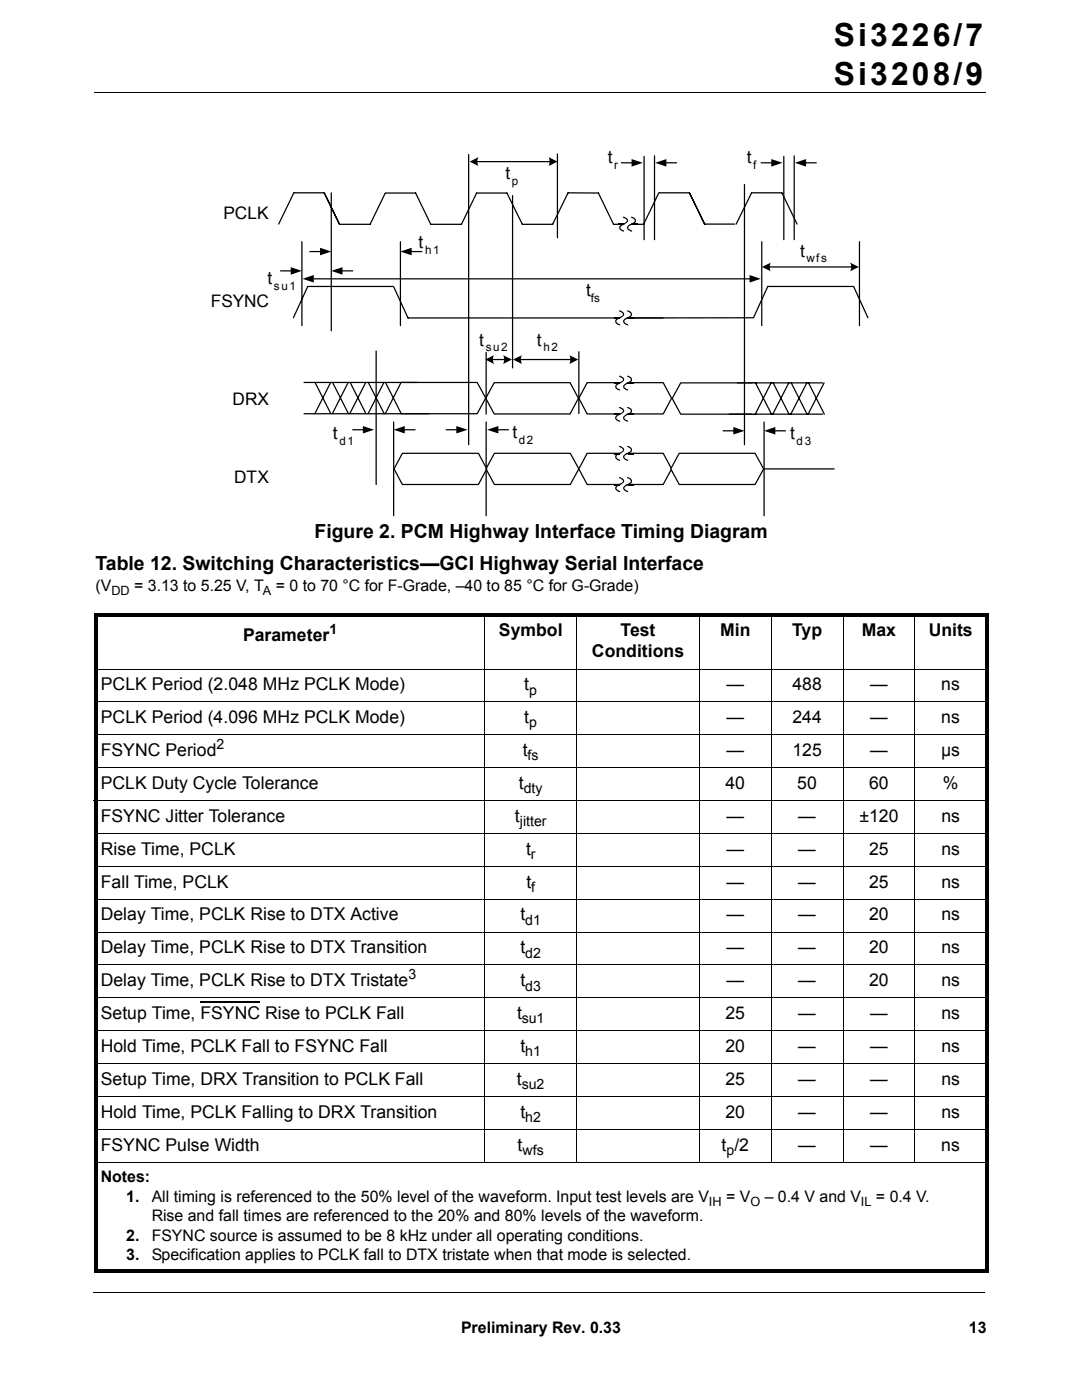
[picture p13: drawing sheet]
<svg xmlns="http://www.w3.org/2000/svg" width="216mm" height="279mm" viewBox="0 0 216 279" stroke-linecap="round" stroke-linejoin="round" font-family="sans-serif">
<defs><g id="words">
<g font-size="6.3">
<text x="166.4" y="9.2">Si3226/7</text>
<text x="166.4" y="17">Si3208/9</text>
</g>
<g font-size="3.9">
<text x="62.8" y="107.4">Figure 2. PCM Highway Interface Timing Diagram</text>
<text x="19" y="113.8">Table 12. Switching Characteristics—GCI Highway Serial Interface</text>
</g>
<g font-size="3.5">
<text x="48.5" y="127.9">Parameter</text>
<text x="99.5" y="127">Symbol</text>
<text x="118.1" y="131.2">Conditions</text>
<text x="123.8" y="127">Test</text>
<text x="143.7" y="127">Min</text>
<text x="158.1" y="127">Typ</text>
<text x="171.9" y="127">Max</text>
<text x="185.3" y="127">Units</text>
<text x="20.1" y="137.8">PCLK Period (2.048 MHz PCLK Mode)</text>
<text x="104.6" y="137.8">t</text>
<text x="145" y="137.8">—</text>
<text x="158.1" y="137.8">488</text>
<text x="173.6" y="137.8">—</text>
<text x="187.8" y="137.8">ns</text>
<text x="20.1" y="144.3">PCLK Period (4.096 MHz PCLK Mode)</text>
<text x="104.6" y="144.3">t</text>
<text x="145" y="144.3">—</text>
<text x="158.1" y="144.3">244</text>
<text x="173.6" y="144.3">—</text>
<text x="187.8" y="144.3">ns</text>
<text x="20.1" y="150.9">FSYNC Period</text>
<text x="104.3" y="150.9">t</text>
<text x="145" y="150.9">—</text>
<text x="158.1" y="150.9">125</text>
<text x="173.6" y="150.9">—</text>
<text x="187.8" y="150.9">µs</text>
<text x="20.1" y="157.4">PCLK Duty Cycle Tolerance</text>
<text x="103.5" y="157.4">t</text>
<text x="144.8" y="157.4">40</text>
<text x="159.1" y="157.4">50</text>
<text x="173.4" y="157.4">60</text>
<text x="188.1" y="157.4">%</text>
<text x="20.1" y="164">FSYNC Jitter Tolerance</text>
<text x="102.7" y="164">t</text>
<text x="145" y="164">—</text>
<text x="159.3" y="164">—</text>
<text x="171.5" y="164">±120</text>
<text x="187.8" y="164">ns</text>
<text x="20.1" y="170.6">Rise Time, PCLK</text>
<text x="105" y="170.6">t</text>
<text x="145" y="170.6">—</text>
<text x="159.3" y="170.6">—</text>
<text x="173.4" y="170.6">25</text>
<text x="187.8" y="170.6">ns</text>
<text x="20.1" y="177.1">Fall Time, PCLK</text>
<text x="105.1" y="177.1">t</text>
<text x="145" y="177.1">—</text>
<text x="159.3" y="177.1">—</text>
<text x="173.4" y="177.1">25</text>
<text x="187.8" y="177.1">ns</text>
<text x="20.1" y="183.7">Delay Time, PCLK Rise to DTX Active</text>
<text x="103.9" y="183.7">t</text>
<text x="145" y="183.7">—</text>
<text x="159.3" y="183.7">—</text>
<text x="173.4" y="183.7">20</text>
<text x="187.8" y="183.7">ns</text>
<text x="20.1" y="190.2">Delay Time, PCLK Rise to DTX Transition</text>
<text x="103.9" y="190.2">t</text>
<text x="145" y="190.2">—</text>
<text x="159.3" y="190.2">—</text>
<text x="173.4" y="190.2">20</text>
<text x="187.8" y="190.2">ns</text>
<text x="20.1" y="196.8">Delay Time, PCLK Rise to DTX Tristate</text>
<text x="103.9" y="196.8">t</text>
<text x="145" y="196.8">—</text>
<text x="159.3" y="196.8">—</text>
<text x="173.4" y="196.8">20</text>
<text x="187.8" y="196.8">ns</text>
<text x="20.1" y="203.4">Setup Time, FSYNC Rise to PCLK Fall</text>
<text x="103.2" y="203.4">t</text>
<text x="144.8" y="203.4">25</text>
<text x="159.3" y="203.4">—</text>
<text x="173.6" y="203.4">—</text>
<text x="187.8" y="203.4">ns</text>
<text x="20.1" y="209.9">Hold Time, PCLK Fall to FSYNC Fall</text>
<text x="103.9" y="209.9">t</text>
<text x="144.8" y="209.9">20</text>
<text x="159.3" y="209.9">—</text>
<text x="173.6" y="209.9">—</text>
<text x="187.8" y="209.9">ns</text>
<text x="20.1" y="216.5">Setup Time, DRX Transition to PCLK Fall</text>
<text x="103.2" y="216.5">t</text>
<text x="144.8" y="216.5">25</text>
<text x="159.3" y="216.5">—</text>
<text x="173.6" y="216.5">—</text>
<text x="187.8" y="216.5">ns</text>
<text x="20.1" y="223.1">Hold Time, PCLK Falling to DRX Transition</text>
<text x="103.9" y="223.1">t</text>
<text x="144.8" y="223.1">20</text>
<text x="159.3" y="223.1">—</text>
<text x="173.6" y="223.1">—</text>
<text x="187.8" y="223.1">ns</text>
<text x="20.1" y="229.6">FSYNC Pulse Width</text>
<text x="103.3" y="229.6">t</text>
<text x="144" y="229.6">t /2</text>
<text x="159.3" y="229.6">—</text>
<text x="173.6" y="229.6">—</text>
<text x="187.8" y="229.6">ns</text>
</g>
<g font-size="3.4">
<text x="100.9" y="35.8">t</text>
<text x="121.3" y="32.6">t</text>
<text x="149" y="32.6">t</text>
<text x="44.6" y="43.6">PCLK</text>
<text x="83.5" y="49.6">t</text>
<text x="159.6" y="51.2">t</text>
<text x="53.4" y="56.7">t</text>
<text x="116.9" y="59.1">t</text>
<text x="42.1" y="61.3">FSYNC</text>
<text x="95.6" y="69">t</text>
<text x="107.1" y="69">t</text>
<text x="46.4" y="80.8">DRX</text>
<text x="66.4" y="87.7">t</text>
<text x="102.2" y="87.5">t</text>
<text x="157.7" y="87.7">t</text>
<text x="46.7" y="96.3">DTX</text>
</g>
<g font-size="3.2">
<text x="19" y="117.9">(V</text>
<text x="26.8" y="117.9">= 3.13 to 5.25 V, T</text>
<text x="55" y="117.9">= 0 to 70 °C for F-Grade, –40 to 85 °C for G-Grade)</text>
<text x="20.1" y="235.9">Notes:</text>
<text x="25.2" y="239.8">1.</text>
<text x="30.3" y="239.8">All timing is referenced to the 50% level of the waveform. Input test levels are V</text>
<text x="144.9" y="239.8">= V</text>
<text x="152.6" y="239.8">– 0.4 V and V</text>
<text x="174.8" y="239.8">= 0.4 V.</text>
<text x="30.3" y="243.7">Rise and fall times are referenced to the 20% and 80% levels of the waveform.</text>
<text x="25.2" y="247.6">2.</text>
<text x="25.2" y="251.5">3.</text>
<text x="30.3" y="247.6">FSYNC source is assumed to be 8 kHz under all operating conditions.</text>
<text x="30.3" y="251.5">Specification applies to PCLK fall to DTX tristate when that mode is selected.</text>
<text x="92" y="266">Preliminary Rev. 0.33</text>
<text x="193.3" y="266">13</text>
</g>
<g font-size="2.8">
<text x="65.7" y="126.5">1</text>
<text x="105.6" y="138.6">p</text>
<text x="43.2" y="149.5">2</text>
<text x="105.6" y="145.2">p</text>
<text x="105.3" y="151.7">fs</text>
<text x="104.5" y="158.3">dty</text>
<text x="103.7" y="164.9">jitter</text>
<text x="105.9" y="171.4">r</text>
<text x="106" y="178">f</text>
<text x="104.8" y="184.6">d1</text>
<text x="104.8" y="191.1">d2</text>
<text x="81.5" y="195.4">3</text>
<text x="104.8" y="197.7">d3</text>
<text x="104.1" y="204.3">su1</text>
<text x="104.8" y="210.8">h1</text>
<text x="104.1" y="217.4">su2</text>
<text x="104.8" y="223.9">h2</text>
<text x="104.3" y="230.5">wfs</text>
<text x="145" y="230.5">p</text>
</g>
<g font-size="2.5">
<text x="22.2" y="118.7">DD</text>
<text x="52.5" y="118.7">A</text>
<text x="141.5" y="240.6">IH</text>
<text x="149.7" y="240.6">O</text>
<text x="171.8" y="240.6">IL</text>
</g>
<g font-size="2.3">
<text x="122.6" y="33.7">r</text>
<text x="150.3" y="33.7">f</text>
<text x="102.2" y="36.9">p</text>
<text x="84.8" y="50.7">h1</text>
<text x="160.9" y="52.4">wfs</text>
<text x="54.7" y="57.8">su1</text>
<text x="117.9" y="60.3">fs</text>
<text x="96.9" y="70.1">su2</text>
<text x="108.4" y="70.1">h2</text>
<text x="67.7" y="88.8">d1</text>
<text x="103.5" y="88.6">d2</text>
<text x="159" y="88.8">d3</text>
</g>
</g></defs>
<path d="M18.8 18.4h177.8M18.6 257.9h177.8" fill="none" stroke="#000" stroke-width=".2"/>
<path d="M19.2 259.5h30.7v14.7h-30.7z" fill="#fff"/>
<path d="M40 200h11.9" fill="none" stroke="#000" stroke-width=".25"/>
<path d="M18.7 122.4h178.5v.7h-178.5zM18.7 253.3h178.5v.7h-178.5zM18.7 123.1h.7v130.2h-.7zM196.5 123.1h.7v130.2h-.7z" fill="#000"/>
<g fill="none" stroke="#000" stroke-width=".2">
<path d="M18.7 133.5h178.5M96.8 122.4v109.7M115.1 122.4v109.7M139.6 122.4v109.7M153.9 122.4v109.7M168.2 122.4v109.7M182.5 122.4v109.7M18.7 140.1h178.5M18.7 146.6h178.5M18.7 153.2h178.5M18.7 159.8h178.5M18.7 166.3h178.5"/>
<path d="M18.7 172.9h178.5M18.7 179.5h178.5M18.7 186h178.5M18.7 192.6h178.5M18.7 199.1h178.5M18.7 205.7h178.5M18.7 212.3h178.5M18.7 218.8h178.5M18.7 225.4h178.5M18.7 231.9h178.5"/>
</g>
<path d="M41.2 28.5h133.5v75h-133.5z" fill="#fff"/>
<path d="M170.2 57.2h-17l-2.9 6.2M170.3 57.2l2.9 6.2M98.2 71.8h2.6M70.4 85.8h2.2M80.6 85.8h2.2M152 93.6h14.4" fill="none" stroke="#000" stroke-width=".25"/>
<path d="M96.8 71.8l1.8-.9-.2 .6 .2 1.1zM100.4 70.9l1.8 .9-1.8 .8 .2-.7zM72.4 85l2.2 .8-2.2 .7zM78.5 85.8l2.3-.8v1.5z" fill="#000"/>
<path d="M98.6 76.4h15.1l1.7 3.1-1.7 3.1h-15.1l-1.7-3.1z" fill="#fff" stroke="#000" stroke-width=".25"/>
<path d="M61.4 57.2h17M123.8 63.5h8.5M78.5 84.2v18.7" fill="none" stroke="#000" stroke-width=".25"/>
<path d="M80.1 76.3h15.1l1.7 3.1-1.7 3.2h-15.1l-1.7-3.2z" fill="#fff" stroke="#000" stroke-width=".25"/>
<path d="M77.7 76.5h3.2v5.9h-3.2z" fill="#fff" stroke="#fff" stroke-width=".25"/>
<path d="M60.7 76.3h22.7M60.7 82.6h24.9" fill="none" stroke="#000" stroke-width=".25"/>
<path d="M135.8 76.4h15.2l1.6 3.1-1.6 3.2h-15.2l-1.7-3.2z" fill="#fff" stroke="#000" stroke-width=".25"/>
<path d="M150.2 76.6h3.1v5.9h-3.1z" fill="#fff" stroke="#fff" stroke-width=".2"/>
<g fill="none" stroke="#000" stroke-width=".25">
<path d="M62.9 76.3l3.1 6.3M66 76.3l-3.2 6.3M66.4 76.3l3.1 6.3M69.5 76.3l-3.2 6.3M69.9 76.3l3.1 6.3M73 76.3l-3.2 6.3M73.5 76.3l3.2 6.3M76.6 76.3l-3.2 6.3M76.9 76.3l3.2 6.3M80 76.3l-3.1 6.3M147.2 76.4h16.9M150.7 76.4l3.2 6.3"/>
<path d="M153.9 76.4l-3.2 6.3M154.3 76.4l3.1 6.3M157.4 76.4l-3.2 6.3M157.9 76.4l3.1 6.3M161 76.4l-3.2 6.3M161.3 76.4l3.2 6.3M164.4 76.4l-3.2 6.3M145.5 82.7h18.6"/>
</g>
<g fill="#fff" stroke="#000" stroke-width=".25">
<path d="M98.7 90.5h15.1l1.7 3.1-1.7 3.1h-15.1l-1.7-3.1z"/>
<path d="M80.3 90.5h15.2l1.6 3.1-1.6 3.1h-15.2l-1.7-3.1z"/>
<path d="M117.2 90.5h15.1l1.7 3.1-1.7 3.1h-15.1l-1.7-3.1z"/>
<path d="M135.5 90.5h15.2l1.7 3.1-1.7 3.1h-15.2l-1.7-3.1z"/>
<path d="M117.2 76.4h15.1l1.7 3.1-1.7 3.1h-15.1l-1.7-3.1z"/>
</g>
<g fill="none" stroke="#000" stroke-width=".25">
<path d="M93.5 30.8v58M95 32.3h14.9M102.3 39v34.4M111.2 30.7v16.8M148.5 36.8v52M78.5 57.2l2.9 6.3h43.2M75.1 70.1v26.6M97 70.3v12.4M103.7 71.8h10.3M115.5 70.2v12.3M123.6 62a.71 .71 0 0 1 .7 1.1l-.7 .3a.79 .79 0 0 0-.7 .8l.4 .5 .3 .1M125.2 62a.77 .77 0 0 1 .8 .8l-.1 .3-1.3 .7-.1 .2a.82 .82 0 0 0 .7 .8"/>
<path d="M150.2 63.4l-23.8 .1M89 85.8h2.3M97 84.2v18.7M99.3 85.8h2.2M144.3 86h2.2M152.5 84.2v18.7M154.5 86h2.2"/>
</g>
<path d="M93.7 32.3l1.8-.9-.3 .6 .3 1.1zM109.5 31.4l1.7 .9-1.7 .8 .2-.8zM102.4 71.8l1.7-.9-.2 .7 .2 1zM113.6 70.9l1.8 .9-1.8 .8 .2-.8zM91.1 85l2.2 .8-2.2 .7zM97.2 85.8l2.2-.8v1.5zM146.3 85.2l2.2 .8-2.2 .7zM152.5 86l2.2-.8v1.5z" fill="#000"/>
<path d="M123.3 63.9l1.8-1.3 .3 .5-1.8 1.2z" fill="#fff"/>
<path d="M122.5 63.3h1.1v.2h-1.1zM125.2 63.3h1.2v.2h-1.2z" fill="#000"/>
<path d="M123.6 81.3a.76 .76 0 0 1 .8 .8l-.8 .6a.79 .79 0 0 0-.7 .8l.1 .2 .6 .4M125.2 81.3l.4 .2a.52 .52 0 0 1 .3 .8l-.7 .4a.7 .7 0 0 0-.6 1l.6 .4" fill="none" stroke="#000" stroke-width=".25"/>
<path d="M123.3 83.1l1.8-1.2 .3 .4-1.8 1.3z" fill="#fff"/>
<path d="M122.5 82.6h1.1v.2h-1.1zM125.2 82.6h1.2v.2h-1.2z" fill="#000"/>
<path d="M123.6 75.1a.76 .76 0 0 1 .8 .8l-.8 .6a.82 .82 0 0 0-.7 .7l.1 .3 .6 .3M125.2 75.1l.4 .1a.55 .55 0 0 1 .4 .6 .55 .55 0 0 1-.4 .5l-.4 .2a.71 .71 0 0 0-.6 1l.6 .3" fill="none" stroke="#000" stroke-width=".25"/>
<path d="M123.3 76.9l1.8-1.3 .3 .5-1.8 1.3z" fill="#fff"/>
<path d="M122.5 76.3h1.1v.3h-1.1zM125.2 76.3h1.2v.3h-1.2z" fill="#000"/>
<path d="M123.6 89.1a.71 .71 0 0 1 .7 1l-.7 .4a.73 .73 0 0 0-.7 .8l.4 .4 .3 .2M125.2 89.1a.77 .77 0 0 1 .8 .8l-.1 .2-.7 .4a.73 .73 0 0 0-.7 .8l.7 .6" fill="none" stroke="#000" stroke-width=".25"/>
<path d="M123.3 90.9l1.8-1.2 .3 .4-1.8 1.3z" fill="#fff"/>
<path d="M122.5 90.4h1.1v.2h-1.1zM125.2 90.4h1.2v.2h-1.2z" fill="#000"/>
<path d="M123.6 95.3a.71 .71 0 0 1 .7 1.1l-.7 .3a.82 .82 0 0 0-.7 .8l.4 .4 .3 .2M125.2 95.3a.78 .78 0 0 1 .8 .9l-.8 .5a.82 .82 0 0 0-.7 .8l.7 .6" fill="none" stroke="#000" stroke-width=".25"/>
<path d="M123.3 97.2l1.8-1.3 .3 .5-1.8 1.2z" fill="#fff"/>
<path d="M126 31.8l2.3 .7-2.3 .8zM130.7 32.5l2.3-.7v1.5zM153.9 31.8l2.2 .7-2.2 .8zM158.6 32.5l2.2-.7v1.5zM58 53.3l2.2 .8-2.2 .7zM63.9 49.4l2.2 .8-2.2 .7zM66.1 54.1l2.2-.8v1.5zM79.9 50.2l2.2-.8v1.5zM122.5 96.6h1.1v.3h-1.1zM125.2 96.6h1.2v.3h-1.2z" fill="#000"/>
<g fill="none" stroke="#000" stroke-width=".25">
<path d="M58.6 38.5l-3 6.2M58.7 38.5h6l3 6.2M64.7 38.5l3.1 6.3h6.1l3-6.3M66.1 38.5v27.5M77 38.5h5.9l3.1 6.3h6.1l3-6.3M95.1 38.5h6.1l3 6.3h6.1l3-6.3h6.1l3 6.3h6.1M124 32.5h2.2M128.5 31.2v16.6M130.6 31.1v16.7M131.5 38.5l-3.1 6.2M131.6 38.5h6l3 6.3M132.8 32.5h2.2"/>
<path d="M150 38.5l-3.1 6.2M150.1 38.5h5.9l3 6.2M151.9 32.5h2.2M156.4 31.2v16.6M158.5 31.1v16.7M160.6 32.5h2.3M56 54.1h2.2M60.2 48.2v16.8M61.4 57.2l-2.9 6.2M61.8 50.2h2.2M68.2 54.1h2.2M79.9 48.2v16.8"/>
<path d="M81.9 50.2h2.3M124.4 43.3a.79 .79 0 0 1 .8 .8l-.8 .6a.7 .7 0 0 0-.6 1.1l.6 .3M126 43.3a.79 .79 0 0 1 .8 .8l-.4 .5-.4 .1a.79 .79 0 0 0-.8 .9l.8 .5M140.5 44.7h6.1"/>
</g>
<path d="M124.1 45.2l1.8-1.3 .3 .5-1.8 1.2z" fill="#fff"/>
<path d="M60.4 55.6l2.2-.7v1.5zM123.3 44.6h1.1v.2h-1.1zM126 44.6h1.2v.2h-1.2zM149.6 54.9l2.2 .7-2.2 .8zM152 53.3l1.8-.9-.2 .5v.8l.2 .4zM169.6 52.4l1.8 .9-1.8 .8 .2-.5z" fill="#000"/>
<path d="M62.4 55.6h87.3M152 48.2v16.8M153.4 53.3h16.7M171.5 48.2v16.8" fill="none" stroke="#000" stroke-width=".25"/>
<use href="#words"/>
</svg>
